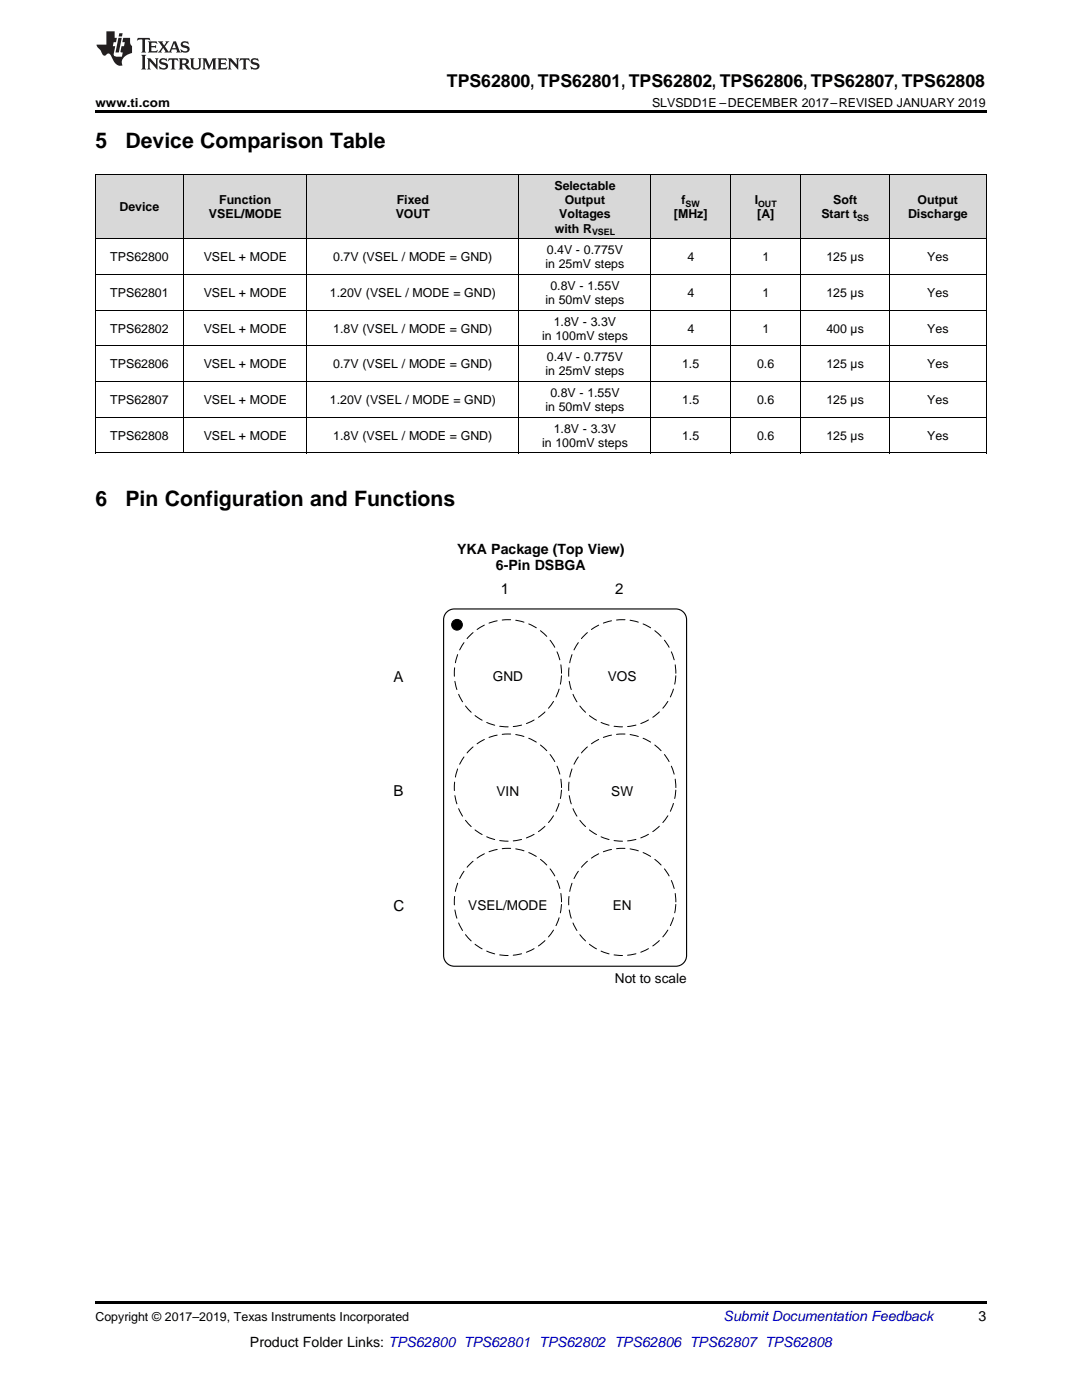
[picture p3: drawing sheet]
<svg xmlns="http://www.w3.org/2000/svg" width="216mm" height="279mm" viewBox="0 0 216 279" stroke-linecap="round" stroke-linejoin="round" font-family="sans-serif">
<defs><g id="words">
<g font-size="4.2">
<text x="19" y="29.6">5</text>
<text x="25" y="29.6">Device Comparison Table</text>
<text x="19" y="101">6</text>
<text x="25" y="101">Pin Configuration and Functions</text>
</g>
<text font-size="3.5" x="89.2" y="17.3">TPS62800, TPS62801, TPS62802, TPS62806, TPS62807, TPS62808</text>
<g font-size="3">
<text x="99.9" y="118.6">1</text>
<text x="122.7" y="118.6">2</text>
<text x="78.5" y="136.1">A</text>
<text x="78.5" y="158.9">B</text>
<text x="78.5" y="181.7">C</text>
</g>
<g font-size="2.8">
<text x="91.2" y="110.5">YKA Package (Top View)</text>
<text x="99" y="113.7">6-Pin DSBGA</text>
<text x="195.3" y="263.6">3</text>
<text x="49.9" y="268.9">Product Folder Links: TPS62800 TPS62801 TPS62802 TPS62806 TPS62807 TPS62808</text>
</g>
<text font-size="2.8" fill="#0000c8" x="144.4" y="263.6">Submit Documentation Feedback</text>
<g font-size="2.7">
<text x="98.3" y="136">GND</text>
<text x="121.3" y="136">VOS</text>
<text x="99.1" y="158.8">VIN</text>
<text x="122" y="158.8">SW</text>
<text x="93.4" y="181.6">VSEL/MODE</text>
<text x="122.3" y="181.6">EN</text>
<text x="122.7" y="196.2">Not to scale</text>
</g>
<g font-size="2.5">
<text x="19" y="21.4">www.ti.com</text>
<text x="130.1" y="21.4">SLVSDD1E –DECEMBER 2017–REVISED JANUARY 2019</text>
<text x="43.7" y="40.8">Function</text>
<text x="79.2" y="40.8">Fixed</text>
<text x="110.6" y="38">Selectable</text>
<text x="112.7" y="40.8">Output</text>
<text x="136" y="40.8">f</text>
<text x="150.6" y="40.8">I</text>
<text x="166.3" y="40.8">Soft</text>
<text x="183.1" y="40.8">Output</text>
<text x="23.8" y="42.2">Device</text>
<text x="41.7" y="43.6">VSEL/MODE</text>
<text x="79" y="43.6">VOUT</text>
<text x="110.7" y="46.4">with R</text>
<text x="111.6" y="43.6">Voltages</text>
<text x="134.5" y="43.6">[MHz]</text>
<text x="151.1" y="43.6">[A]</text>
<text x="163.9" y="43.6">Start t</text>
<text x="181.2" y="43.6">Discharge</text>
<text x="22" y="52.1">TPS62800</text>
<text x="40.6" y="52.1">VSEL + MODE</text>
<text x="66.5" y="52.1">0.7V (VSEL / MODE = GND)</text>
<text x="108.8" y="53.6">in 25mV steps</text>
<text x="109.1" y="50.7">0.4V - 0.775V</text>
<text x="137.2" y="52.1">4</text>
<text x="152.1" y="52.1">1</text>
<text x="164.9" y="52.1">125 µs</text>
<text x="185" y="52.1">Yes</text>
<text x="22" y="59.3">TPS62801</text>
<text x="40.6" y="59.3">VSEL + MODE</text>
<text x="65.8" y="59.3">1.20V (VSEL / MODE = GND)</text>
<text x="109.8" y="57.9">0.8V - 1.55V</text>
<text x="137.2" y="59.3">4</text>
<text x="152.1" y="59.3">1</text>
<text x="164.9" y="59.3">125 µs</text>
<text x="185" y="59.3">Yes</text>
<text x="108.8" y="60.7">in 50mV steps</text>
<text x="110.5" y="65">1.8V - 3.3V</text>
<text x="22" y="66.4">TPS62802</text>
<text x="40.6" y="66.4">VSEL + MODE</text>
<text x="66.5" y="66.4">1.8V (VSEL / MODE = GND)</text>
<text x="108.2" y="67.8">in 100mV steps</text>
<text x="137.2" y="66.4">4</text>
<text x="152.1" y="66.4">1</text>
<text x="164.9" y="66.4">400 µs</text>
<text x="185" y="66.4">Yes</text>
<text x="22" y="73.5">TPS62806</text>
<text x="40.6" y="73.5">VSEL + MODE</text>
<text x="66.5" y="73.5">0.7V (VSEL / MODE = GND)</text>
<text x="108.8" y="74.9">in 25mV steps</text>
<text x="109.1" y="72.1">0.4V - 0.775V</text>
<text x="136.1" y="73.5">1.5</text>
<text x="151.1" y="73.5">0.6</text>
<text x="164.9" y="73.5">125 µs</text>
<text x="185" y="73.5">Yes</text>
<text x="22" y="80.6">TPS62807</text>
<text x="40.6" y="80.6">VSEL + MODE</text>
<text x="65.8" y="80.6">1.20V (VSEL / MODE = GND)</text>
<text x="108.8" y="82.1">in 50mV steps</text>
<text x="109.8" y="79.2">0.8V - 1.55V</text>
<text x="136.1" y="80.6">1.5</text>
<text x="151.1" y="80.6">0.6</text>
<text x="164.9" y="80.6">125 µs</text>
<text x="185" y="80.6">Yes</text>
<text x="22" y="87.8">TPS62808</text>
<text x="40.6" y="87.8">VSEL + MODE</text>
<text x="66.5" y="87.8">1.8V (VSEL / MODE = GND)</text>
<text x="108.2" y="89.2">in 100mV steps</text>
<text x="110.5" y="86.4">1.8V - 3.3V</text>
<text x="136.1" y="87.8">1.5</text>
<text x="151.1" y="87.8">0.6</text>
<text x="164.9" y="87.8">125 µs</text>
<text x="185" y="87.8">Yes</text>
<text x="19" y="263.6">Copyright © 2017–2019, Texas Instruments Incorporated</text>
</g>
<g font-size="1.8">
<text x="136.8" y="41.3">SW</text>
<text x="151.3" y="41.3">OUT</text>
<text x="118.1" y="46.9">VSEL</text>
<text x="171.1" y="44.1">SS</text>
</g>
</g></defs>
<g fill="#d8d8d8">
<path d="M19 34.9h17.7v12.8h-17.7z"/>
<path d="M36.7 34.9h24.6v12.8h-24.6z"/>
<path d="M61.3 34.9h42.2v12.8h-42.2z"/>
<path d="M103.5 34.9h26.4v12.8h-26.4z"/>
<path d="M129.9 34.9h15.9v12.8h-15.9z"/>
<path d="M145.8 34.9h14.1v12.8h-14.1z"/>
<path d="M159.9 34.9h17.6v12.8h-17.6z"/>
<path d="M177.5 34.9h19.3v12.8h-19.3z"/>
</g>
<path d="M19 259.7h177.8v.5h-177.8z" fill="#000"/>
<circle cx="101.3" cy="134.4" r="10.7" fill="#fff"/>
<circle cx="101.3" cy="134.4" r="10.7" fill="none" stroke="#000" stroke-width=".2" stroke-dasharray="1.7 1"/>
<path d="M89.1 122.2l1-.6 .6-.1h44.2a2.14 2.14 0 0 1 2.1 2.2v67a2.14 2.14 0 0 1-2.1 2.1h-44.2a2.14 2.14 0 0 1-2.2-2.1v-67l.1-.6z" fill="none" stroke="#000" stroke-width=".23"/>
<circle cx="124.2" cy="134.4" r="10.7" fill="#fff"/>
<circle cx="124.2" cy="134.4" r="10.7" fill="none" stroke="#000" stroke-width=".2" stroke-dasharray="1.7 1"/>
<circle cx="101.3" cy="157.2" r="10.7" fill="#fff"/>
<circle cx="101.3" cy="157.2" r="10.7" fill="none" stroke="#000" stroke-width=".2" stroke-dasharray="1.7 1"/>
<circle cx="124.2" cy="157.2" r="10.7" fill="#fff"/>
<circle cx="124.2" cy="157.2" r="10.7" fill="none" stroke="#000" stroke-width=".2" stroke-dasharray="1.7 1"/>
<circle cx="101.3" cy="180" r="10.7" fill="#fff"/>
<circle cx="101.3" cy="180" r="10.7" fill="none" stroke="#000" stroke-width=".2" stroke-dasharray="1.7 1"/>
<circle cx="124.2" cy="180" r="10.7" fill="#fff"/>
<circle cx="124.2" cy="180" r="10.7" fill="none" stroke="#000" stroke-width=".2" stroke-dasharray="1.7 1"/>
<circle cx="91.2" cy="124.7" r="1.07" fill="#000"/>
<g fill="none" stroke="#000" stroke-width=".2">
<path d="M19 34.9h177.8M19.1 34.9v55.6M36.6 34.9v55.6M61.2 34.9v55.6M103.5 34.9v55.6M129.9 34.9v55.6M145.7 34.9v55.6M159.8 34.9v55.6M177.4 34.9v55.6M196.8 34.9v55.6M19 54.8h177.8M19 47.6h177.8"/>
<path d="M19 76.1h177.8M19 69h177.8M19 61.9h177.8M19 90.4h177.8M19 83.3h177.8"/>
<circle cx="91.2" cy="124.7" r="1.07"/>
</g>
<path d="M19 22h177.8v.5h-177.8zM19 90.4l.2 .1zM61.2 90.4l.1 .1zM103.4 90.4l.1 .1zM129.8 90.4l.1 .1zM145.7 90.4l.1 .1zM159.8 90.4l.1 .1zM177.4 90.4l.1 .1zM196.7 90.4l.1 .1z" fill="#000"/>
<g fill="#231f20">
<path d="M27.5 7.6l-.1 .5 .4-.2h.6v.1v2.1l-.2 .4h1l-.3-.4v-2.1l.1-.1h.5l.5 .2-.2-.5zM29.5 8.3l.2 .3v1.5l-.2 .4h1.8l.2-.6a1.04 1.04 0 0 1-1.3 .2v-.7h.6l.3 .2v-.6l-.3 .2h-.6v-.6l.8-.1 .4 .3-.2-.5zM31.5 8.3l.9 1.1-.9 1.1h.8l-.2-.2 .5-.7 .4 .7-.2 .2h1.5l-.1-.2 .1-.4h.9l.1 .4-.2 .2h1l-.3-.3-.7-1.9h-.5l-.9 2-.8-1 .9-1h-.8l.1 .3-.3 .5-.4-.6 .2-.2zM34.7 8.6l.4 1h-.7zM36.3 8.4a.63 .63 0 0 0-.2 .7 .63 .63 0 0 0 .6 .4l.6 .2 .1 .2a.75 .75 0 0 1-.7 .4 .75 .75 0 0 1-.6-.5l.1 .7 .1-.1a1.11 1.11 0 0 0 1.5-.6 1.13 1.13 0 0 0-1.2-.8l-.1-.4a1.04 1.04 0 0 1 1.2 .2l-.2-.5-.1 .1-.5-.2zM28.2 10.9l.2 .4v2.2l-.2 .4h1l-.3-.4v-2.2l.3-.4zM29.3 11.6l.3 .4v1.5l-.3 .4h.8l-.2-.4v-1.3l1.5 1.7v-1.9l.2-.4h-.7l.2 .4v.9l-1.1-1.3zM32 11.8a.62 .62 0 0 0-.2 .7 .62 .62 0 0 0 .6 .4l.6 .1 .1 .3a.76 .76 0 0 1-.7 .3 .76 .76 0 0 1-.6-.4l.1 .7 .1-.1a1.11 1.11 0 0 0 1.5-.6 1.13 1.13 0 0 0-1.2-.8l-.1-.4a1.04 1.04 0 0 1 1.2 .2l-.2-.6-.1 .1-.5-.1zM33.7 11.6l-.2 .6a.61 .61 0 0 1 .8-.3v1.6l-.2 .4h.9l-.2-.4v-1.6a.63 .63 0 0 1 .8 .3l-.2-.6zM35.6 11.6l.3 .4v1.5l-.3 .4h1l-.2-.2v-.8l.5 .2a.76 .76 0 0 0 1.2 .7l-1-1a.58 .58 0 0 0 .6-.5 .58 .58 0 0 0-.5-.6zM36.4 11.9h.1a.45 .45 0 0 1 .5 .1 .45 .45 0 0 1 .1 .5l-.7 .2zM37.9 11.6l.2 .2a2.17 2.17 0 0 0 .3 1.9 .99 .99 0 0 0 1.6-.6v-1.1l.2-.4h-.7l.2 .2a1.92 1.92 0 0 1-.2 1.8 .6 .6 0 0 1-.9-.5v-1.1l.2-.4zM40.4 11.6l.2 .4v1.5l-.2 .4h.7l-.2-.4v-1.4l.8 1.8 .8-1.8v1.4l-.2 .4h.9l-.2-.4v-1.5l.2-.4h-.8l-.6 1.5-.6-1.5zM43.4 11.6l.2 .4v1.5l-.2 .4h1.8l.2-.6a1.04 1.04 0 0 1-1.3 .1v-.6h.5l.4 .2v-.6l-.4 .2h-.5v-.7h.8l.3 .3-.1-.6zM45.5 11.6l.2 .4v1.5l-.2 .4h.7l-.2-.4v-1.3l1.5 1.7v-1.9l.2-.4h-.7l.2 .4v.9l-1.1-1.3zM47.9 11.6l-.1 .6a.61 .61 0 0 1 .8-.3v1.6l-.3 .4h1l-.3-.4 .1-1.6a.63 .63 0 0 1 .7 .3l-.1-.6zM50.2 11.8a.62 .62 0 0 0-.2 .7 .62 .62 0 0 0 .6 .4l.6 .1 .2 .3a.76 .76 0 0 1-.8 .3 .76 .76 0 0 1-.6-.4l.1 .7 .2-.1a1.11 1.11 0 0 0 1.5-.6 1.13 1.13 0 0 0-1.3-.8l-.1-.4a1.04 1.04 0 0 1 1.2 .2l-.1-.6-.2 .1-.5-.1z"/>
<path d="M21.2 6.3v2.6h-1.9l.1 .4 .7 .9a.91 .91 0 0 0 1 .8 .56 .56 0 0 1 .5-.3 .56 .56 0 0 1 .5 .3l.4 .8a1.53 1.53 0 0 0 1.9 1.2 1.54 1.54 0 0 1 1-2.1l.9-.3v-1.4a1.52 1.52 0 0 1-.3-1.6h-1.4l-.2 .8h.5l-.2 .8h-.4l-.2 1v.2l.4 .1-.2 .8a1.93 1.93 0 0 1-1.6-.3l.3-1.8h-.5l.2-.8h.4l.2-.8h-.4v-1.3zM23.6 7.6l-.6 2.9h.7l.6-2.9zM23.8 6.6l-.1 .7h.6l.2-.7z"/>
</g>
<use href="#words"/>
</svg>
